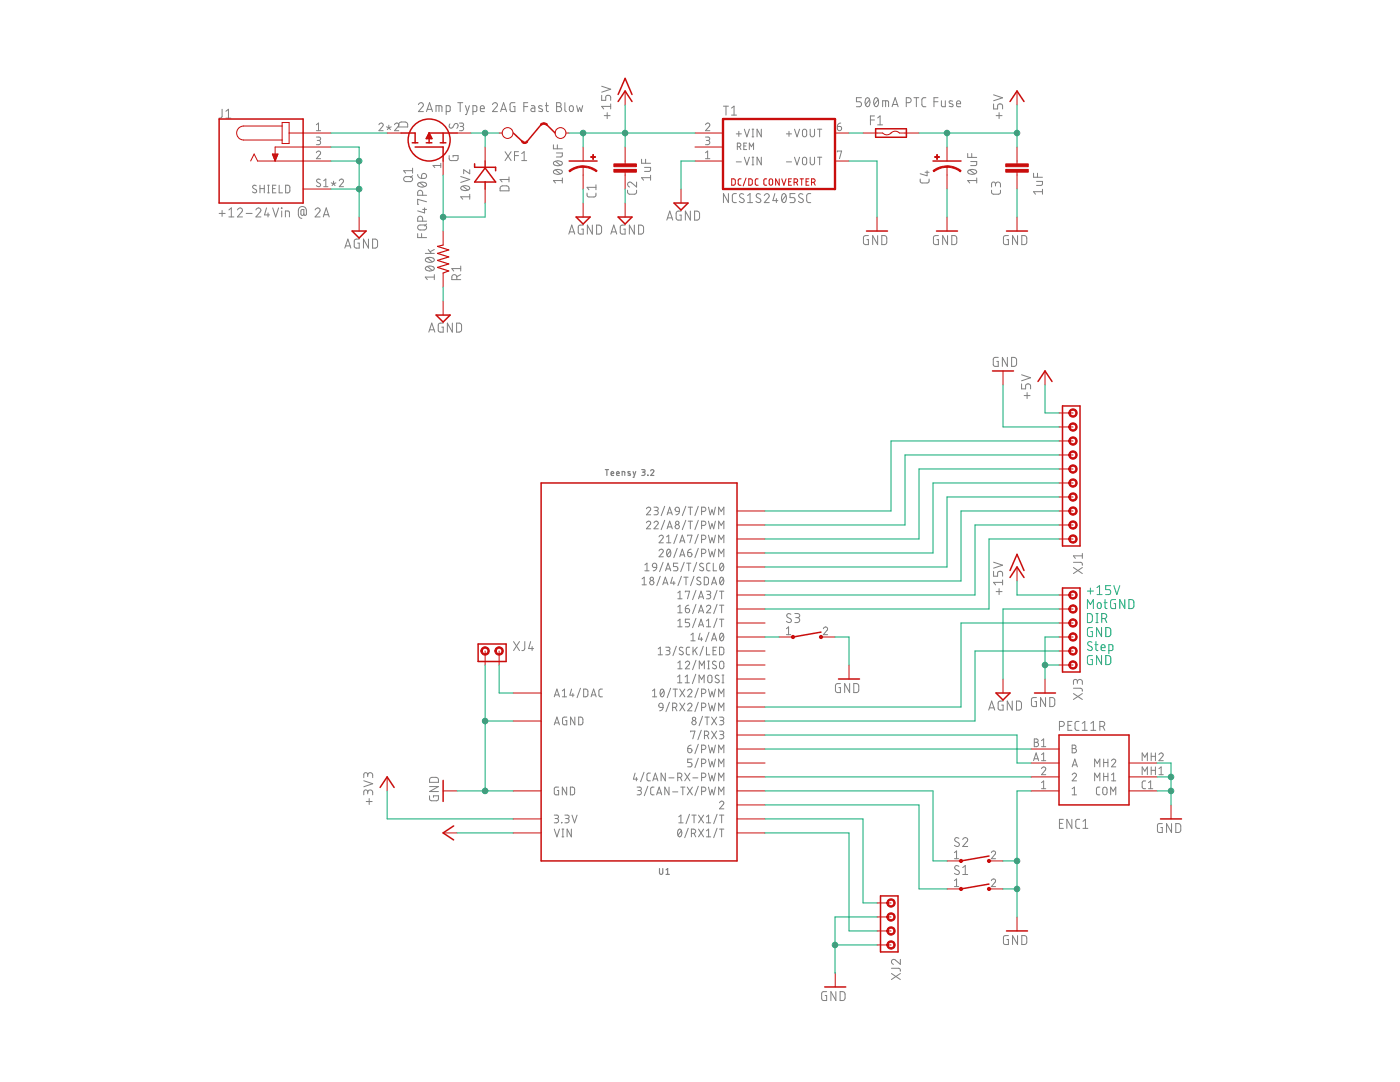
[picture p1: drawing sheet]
<svg xmlns="http://www.w3.org/2000/svg" width="279mm" height="216mm" viewBox="0 0 279 216" stroke-linecap="round" stroke-linejoin="round" font-family="sans-serif">
<g fill="none" stroke="#808080" stroke-width=".2">
<path d="M120.1 19v1h.8v-.6a.51 .51 0 0 1 .5-.4 .51 .51 0 0 1 .5 .4v.6M120.1 17.2l1.8 .6-1.8 .6M171.9 19.5h-1v.8h.6a.51 .51 0 0 1 .4 .5 .51 .51 0 0 1-.4 .5h-.6M172.9 19.6l.2-.1a1.07 1.07 0 0 1 0 1.8 1.12 1.12 0 0 1-.2-1.7zM173.5 19.9l-.8 1M174.6 19.6l.3-.1a1.07 1.07 0 0 1 0 1.8 1.12 1.12 0 0 1-.3-1.7zM175.3 19.9l-.8 1M182.4 19.5h1M182.9 19.5v1.8M184.8 19.5h-.6l-.2 .4v1.1l.2 .3h.6M187.2 19.5h-.8v1.8M198.3 18.9l1.8 .6-1.8 .6"/>
<path d="M44.3 21.8v1.5l-.2 .3h-.4M45.1 23.6h1M45.1 22.2l.5-.4v1.8M51.1 37.1l-.5-.1-.2 .3 .2 .3 .5 .2a.39 .39 0 0 1 0 .6 .39 .39 0 0 1-.6 0l-.1-.1M51.9 37v1.5M51.9 37.6h.8M52.7 37v1.5M53.4 38.5h.3M53.4 37h.3M53.6 37v1.5M54.4 37.6h.5M55.1 37h-.7v1.5h.7"/>
<path d="M55.7 37v1.5h.7M57 37h.6l.2 .2v1l-.2 .3h-.6zM63.1 27.3l.7 .1 .2 .2-.2 .4h-.5M63.1 30.5a.42 .42 0 0 1 .6-.3 .42 .42 0 0 1 .2 .6l-.8 .9h.9M63.1 24.9l.5-.3v1.5M63.1 26.1h.9M63.6 28a.42 .42 0 0 1 .4 .4 .42 .42 0 0 1-.4 .5h-.5M63.9 35.9l-.5-.1-.2 .3 .2 .3 .4 .2a.41 .41 0 0 1 0 .7 .41 .41 0 0 1-.7-.3M64.6 36.1l.4-.4v1.6M64.6 37.3h.8M66.1 36.5l.5 .2M66.6 36.2v.5"/>
<path d="M66.6 36.7l.3 .3M66.6 36.7l-.3 .3M67 36.5l-.4 .2M67.7 36.1a.42 .42 0 0 1 .6-.4 .42 .42 0 0 1 .1 .7l-.7 .9h.9M75.6 24.9a.42 .42 0 0 1 .6-.3 .42 .42 0 0 1 .1 .6l-.7 .9h.9M77.1 25.3l.5 .2M77.6 25v.5M77.6 25.5l.3 .4M77.6 25.5l-.3 .4M78.1 25.3l-.5 .2M78.7 24.9a.42 .42 0 0 1 .6-.3 .42 .42 0 0 1 .2 .6l-.8 .9h.9M79.7 24.6l.4-.3 .9 .1 .3 .3 .1 .6h-1.8z"/>
<path d="M80.7 35.4l1.2-.2a.5 .5 0 0 1 .4 .5 .5 .5 0 0 1-.4 .5l-1.2-.1-.1-.3zM82.3 35.1l-.4 .3M82.3 34.1h-1.7l.3 .4M82.3 33.5v1M83.4 34.8a.77 .77 0 0 0 .7 .8M83.5 36.6a1.11 1.11 0 0 1 1.6 .2 1.03 1.03 0 0 1-1.7 0zM83.5 20.9a.49 .49 0 0 1 .7-.4 .49 .49 0 0 1 .1 .8l-.8 1h1M83.7 36.4l1 .8M84.3 34.7a.51 .51 0 0 1 .8 .2 .51 .51 0 0 1-.5 .7h-.5zM84.3 39v-.5a.5 .5 0 0 0-.4-.5 .5 .5 0 0 0-.5 .5v.5h1.7M85.1 22.3l.6-1.8 .6 1.8M85.3 21.8h.9"/>
<path d="M87 22.3v-1.2l1.1 .1 .1 1.1M87.6 21.1v1.2M88 33h-1.6l.4 .4M88 32.6v.8M89 22.3l.7-.1 .1-.1 .1-.7-.2-.3h-.7v1.8M89.6 31.1l.1 .7 .2 .2h1.3l.2-.2v-.7h-1v.2M89.8 24.7a.46 .46 0 0 0-.1 .7 .46 .46 0 0 0 .6 .1l.4-.7a.42 .42 0 0 1 .5-.1 .42 .42 0 0 1 .2 .6l-.2 .3M91.4 20.5h1M91.7 24.6h.7l.1 .2-.1 .4h-.5M91.8 20.5v1.8M91.9 35.2l1.8 .6-1.8 .6M92.1 37.3a1.12 1.12 0 0 1 1.6 .2 1.07 1.07 0 0 1-1.8 0z"/>
<path d="M92.1 25.2a.42 .42 0 0 1 .4 .5 .42 .42 0 0 1-.4 .4h-.4M92.4 37.1l.9 .8M92.9 21.1l.4 1.2M93.7 21.1l-.6 1.8h-.2M93.7 39.3h-1.8l.5 .5M93.7 33.9v.8l-1.2-.8v.8M93.7 38.8v1M94.4 22.3l.6-.1 .1-.1 .1-.7-.2-.3h-.6v1.8M95.9 21.7h.7a.41 .41 0 0 0-.2-.6 .41 .41 0 0 0-.5 .4v.7l.7 .1M98.3 20.9a.49 .49 0 0 1 .7-.4 .49 .49 0 0 1 .1 .8l-.8 1h1M99.9 37.3l.4-.2h.9l.4 .3v.7h-1.8zM99.9 22.3l.6-1.8 .6 1.8"/>
<path d="M100.1 21.8h.8M100.8 30.3l1.2 1.7M101.6 35.3v1M101.6 35.8h-1.8l.4 .5M102 30.3l-1.2 1.7M102.7 31.1h.8M102.8 20.5h-.8l-.2 .2v1.3l.2 .2 .8 .1v-1h-.3M103.5 30.3h-.8v1.7M104.1 32h1M104.1 30.6l.5-.3v1.7M104.5 21.3h.8M105.3 20.5h-.8v1.8"/>
<path d="M106 21.1h.6l.1 .3v.9l-.6-.1-.2-.2 .1-.3 .7-.1M108.2 21.2l-.6-.1-.1 .3 .7 .4v.4l-.2 .1-.5-.1M108.8 21.1h.6M109.1 20.5v1.6l.3 .2M110.4 28.9v.8h1.8M110.6 34a1.13 1.13 0 0 1 1.6 .3 1.03 1.03 0 0 1-1.8 0zM110.6 32.3a1.15 1.15 0 0 1 1.6 .3 1.03 1.03 0 0 1-1.8 0zM110.8 33.9l1 .8M110.8 32.2l1 .8M111 30.5h1.2v.6l-.1 .2h-1.1M111.1 20.5h.5a.39 .39 0 0 1 .4 .4 .39 .39 0 0 1-.4 .4 .5 .5 0 0 1 .5 .5 .5 .5 0 0 1-.5 .5h-.5zM111.1 21.3h.5"/>
<path d="M111.2 28.9v.8M112.2 36h-1.8l.4 .5M112.2 35.5v1M112.7 20.5v1.5l.3 .3M113.7 21.2l.3-.1a.66 .66 0 0 1 .5 .5 .66 .66 0 0 1-.3 .6h-.3l-.2-.2zM115.1 21.1l.3 1.2 .3-.8 .3 .8 .3-1.2M117.2 38.5v.6l.3 .2h1.2l.2-.2v-.6M118.9 36.9v1M118.9 37.4h-1.7l.3 .5M120.6 23.1h1.2M121.2 22.5v1.2M121.9 21.2h-1.8l.4 .5"/>
<path d="M121.9 20.7v1M125.2 38l.1 .5 .3 .3 1.2-.1 .2-.2v-.5M127 36.3v1l-1-.8a.5 .5 0 0 0-.8 .1 .5 .5 0 0 0 .4 .7M128 31.8v.8h1.8M128.6 33.4h1.2v.7l-1.2 .1M128.8 31.8v.8M129.8 35.5h-1.8l.4 .5M129.8 35v1M140.8 24.9a.42 .42 0 0 1 .6-.3 .42 .42 0 0 1 .1 .6l-.7 .9h.9M140.8 27.3l.7 .1 .1 .2-.1 .4h-.5M140.8 30.5l.4-.4v1.6M140.8 31.7h.9"/>
<path d="M141.2 28a.42 .42 0 0 1 .5 .4 .42 .42 0 0 1-.5 .5h-.4M144.4 21.2h1M144.9 21.2v1.8M145.4 38.6v1.8l-1-1.8v1.8M146 21.6l.5-.4v1.8M146 23h1M146.9 26.7h1.1M146.9 32.3h1.1M147 38.6l-.6 .1-.2 .3v1.2l.2 .2h.6M147.2 29.3h.3a.36 .36 0 0 0 .4-.4 .36 .36 0 0 0-.4-.3h-.3v1.2M147.4 26.2v1M147.6 29.3l.3 .5"/>
<path d="M148.4 38.8a.45 .45 0 0 0-.7-.1 .45 .45 0 0 0 .1 .7l.5 .3a.45 .45 0 0 1 .1 .7 .45 .45 0 0 1-.7-.1l-.2-.1M148.4 29.1h.5M148.5 25.8l.6 1.5 .5-1.5M148.5 31.4l.6 1.5 .5-1.5M149 28.6h-.6v1.2h.6M149.2 39l.5-.4v1.8M149.5 29.8v-1.2l.5 .7 .4-.7v1.2M150.1 27.3h.3M150.1 25.8h.3M150.1 32.9h.3M150.1 31.4h.3M150.3 25.8v1.5"/>
<path d="M150.3 31.4v1.5M151.7 38.8a.45 .45 0 0 0-.6-.1 .45 .45 0 0 0 0 .7l.6 .3a.45 .45 0 0 1 0 .7 .45 .45 0 0 1-.7-.1l-.1-.1M151.9 25.8v1.5l-.8-1.5v1.5M151.9 31.4v1.5l-.8-1.5v1.5M152.5 39a.49 .49 0 0 1 .7-.3 .49 .49 0 0 1 .2 .7l-.9 1h1M154.6 38.6l-.4 1.4h1M154.9 39.6v.8M156.2 38.8l.3-.2a1.07 1.07 0 0 1 0 1.8 1.12 1.12 0 0 1-.3-1.6zM156.8 39l-.7 1M157 26.7h1M157 32.3h1M157.5 26.2v1"/>
<path d="M158.6 25.8l.5 1.5 .5-1.5M158.6 31.4l.5 1.5 .5-1.5M158.7 38.6h-1v.8h.6a.51 .51 0 0 1 .4 .5 .51 .51 0 0 1-.4 .5h-.6M160.2 38.8a.45 .45 0 0 0-.6-.1 .45 .45 0 0 0 0 .7l.5 .3a.45 .45 0 0 1 .1 .7 .45 .45 0 0 1-.7-.1l-.2-.1M160.3 25.9l.4-.1 .3 .2v.9a.42 .42 0 0 1-.4 .4 .42 .42 0 0 1-.5-.4zM160.3 31.5l.4-.1 .3 .2v.9a.42 .42 0 0 1-.4 .4 .42 .42 0 0 1-.5-.4zM161.7 25.8v1.1a.43 .43 0 0 0 .4 .4 .43 .43 0 0 0 .5-.4v-1.1M161.7 31.4v1.1a.43 .43 0 0 0 .4 .4 .43 .43 0 0 0 .5-.4v-1.1M161.8 38.6l-.6 .1-.2 .3v1.2l.2 .2h.6M163.2 25.8h.8M163.2 31.4h.8M163.6 25.8v1.5"/>
<path d="M163.6 31.4v1.5M167.1 25.2h.5a.43 .43 0 0 1 .4 .5 .43 .43 0 0 1-.5 .4 .43 .43 0 0 1-.4-.4zM167.1 30.3v-.2h.9l-.5 1.6M167.8 24.6l-.4 .1-.3 .5M173.7 23.9h.8M174.5 23.1h-.8v1.8M175.2 23.5l.4-.4v1.8M175.2 24.9h.9M176.1 21.3v-1.2l1.1 .1 .1 1.1M176.7 20.1v1.2M178 21.3l.6-1.8 .6 1.8M178.2 20.8h.9"/>
<path d="M180.9 20.5h.5a.5 .5 0 0 0 .5-.5 .5 .5 0 0 0-.5-.5h-.5v1.8M183.6 35.7l.1 .6 .3 .2h1.2l.2-.2v-.6M184.6 34.4h.8M185 34.1v1l-1.4-.4M186.4 20.3h.8M187.9 20.1v1l.3 .2h.5v-1.2M190.1 20.2l-.4-.1-.3 .2 .1 .2 .7 .4v.3l-.2 .1-.6-.1M190.9 20.7h.8a.42 .42 0 0 0-.3-.6 .42 .42 0 0 0-.5 .4l.1 .7 .7 .1M193.1 30.6v.8h1.8M193.3 34a1.14 1.14 0 0 1 1.6 .3 1.05 1.05 0 0 1-1.8 0zM193.5 33.9l1 .8M193.7 32.2h1.2l-.1 .8h-1.1"/>
<path d="M193.9 30.6v.8M194.9 36h-1.8l.4 .5M194.9 35.5v1M197.9 38v.5l.4 .3 1.3-.2 .1-.6M198.3 20.7v1h.8v-.6a.51 .51 0 0 1 .5-.4 .51 .51 0 0 1 .5 .4v.6M198.7 36.8a.5 .5 0 0 1 .5-.5 .5 .5 0 0 1 .5 .5v.5M198.7 37.1v-.4a.39 .39 0 0 0-.4-.4 .39 .39 0 0 0-.4 .4v.6M198.8 23.1h1.2M199.4 22.5v1.2M206.3 34.6v.8h1.7M206.9 36.2h1.1v.7l-1.1 .1M207.1 34.6v.8"/>
<path d="M208 38.2h-1.7l.4 .6M208 37.8v1M43.7 42.6h1.2M44.3 42v1.2M45.7 41.9l.5-.4v1.8M45.7 43.3h1M47.4 41.9a.49 .49 0 0 1 .7-.4 .49 .49 0 0 1 .1 .8l-.8 1h1M49.1 42.6h1.2M51.1 41.9a.49 .49 0 0 1 .7-.4 .49 .49 0 0 1 .1 .8l-.8 1h1M53.2 41.5l-.4 1.4h1M53.5 42.5v.8M54.4 41.5l.6 1.8 .6-1.8"/>
<path d="M56.2 41.5l.1 .1zM56.2 42.1v1.2M57 43.3v-1.2l.7 .1 .1 1.1M60.6 42.7l-.2 .3-.3-.2v-.8l.1-.2h.4l.1 1.1 .2 .1 .3-.3a1.43 1.43 0 0 0-.3-1.3 .82 .82 0 0 0-.9-.1 .82 .82 0 0 0-.5 .7l.1 1.1 .2 .3 .4 .2M62.9 41.9a.49 .49 0 0 1 .7-.4 .49 .49 0 0 1 .1 .8l-.8 1h1M64.5 43.3l.6-1.8 .6 1.8M64.7 42.8h.9M68.8 49.5l.6-1.8 .6 1.8M69 49.1h.9M71.7 47.7h-.6l-.4 .3v1.3l.3 .2h.7v-1h-.3M73.5 47.7v1.8l-1-1.8v1.8M74.4 47.7h.6l.3 .4v1.1l-.3 .3h-.6z"/>
<path d="M83.4 46.6v.8h1.7M83.5 45l1.1-.1a.5 .5 0 0 1 .5 .5 .5 .5 0 0 1-.5 .5l-1.1-.1-.1-.3zM84.1 46.6v.8M84.3 44.1v-.5a.5 .5 0 0 0-.4-.5 .5 .5 0 0 0-.5 .5v.5h1.7M84.3 41.8h.8M84.7 41.5v1l-1.3-.4M84.9 50.6h1.8M85 53.3a1.12 1.12 0 0 1 1.7 .3 1.05 1.05 0 0 1-1.8 0zM85 51.6a1.12 1.12 0 0 1 1.7 .3 1.07 1.07 0 0 1-1.8 0zM85.1 40.3l-1.7-.5v1h.1M85.1 44.7l-.4 .4M85.3 53.2l1 .8"/>
<path d="M85.3 51.5l1 .8M85.5 49.8l.6 .8M86.7 55.3h-1.8l.4 .5M86.7 54.8v1M86.7 49.8l-.9 .4M91.2 55.8v-.5a.5 .5 0 0 0-.5-.5 .5 .5 0 0 0-.5 .5v.5h1.7M91.9 54.8l-.7 .4M91.9 53.6h-1.7l.4 .5M91.9 53.1v1M113.5 46.7l.6-1.8 .6 1.8M113.7 46.3h.9M116.4 44.9h-.6l-.4 .3v1.1l.2 .4h.8v-1h-.3"/>
<path d="M118.2 44.9v1.8l-1-1.8v1.8M119.1 44.9l.6 .1 .3 .3v1.1l-.3 .3h-.6zM121.9 46.7l.6-1.8 .6 1.8M122 46.3h.9M124.8 44.9h-.6l-.4 .3v1.1l.2 .4h.8v-1h-.3M126.6 44.9v1.8l-1-1.8v1.8M127.4 44.9l.7 .1 .3 .3v1.1l-.3 .3h-.7zM133.1 43.9l.6-1.8 .6 1.8M133.2 43.5h.9M135.9 42.1h-.6l-.3 .3-.1 1.1 .3 .4h.7v-1h-.3M137.8 42.1v1.8l-1-1.8v1.8M138.6 42.1l.7 .1 .3 .3v.9l-.3 .5h-.7z"/>
<path d="M149.2 40.4h1M173.3 47h-.6l-.4 .3v1.3l.3 .2h.7v-1h-.3M175.2 47v1.8l-1-1.8v1.8M176 47h.6l.4 .4v1.1l-.4 .3h-.6zM187.3 47h-.6l-.4 .3v1.3l.2 .2h.8v-1h-.3M189.1 47v1.8l-1-1.8v1.8M189.9 47h.7l.3 .4v1.1l-.3 .3h-.7zM201.3 47l-.8 .1-.2 .2v1.1l.2 .4h.8v-1h-.3M203.1 47v1.8l-1-1.8v1.8M203.9 47h.7l.3 .4v1.1l-.3 .3h-.7zM85.6 66.3l.6-1.8 .6 1.8M85.7 65.8h.9"/>
<path d="M88.5 64.5h-.8l-.2 .2v1.2l.2 .3 .8 .1v-1h-.3M90.3 64.5v1.8l-1-1.8v1.8M91.1 64.5h.7l.3 .3v1.1l-.3 .3-.7 .1zM199.2 71.3h-.6l-.4 .3v1.1l.3 .4h.7v-1h-.3M201 71.3v1.8l-1-1.8v1.8M201.9 71.3l.6 .1 .4 .3v1.1l-.4 .3h-.6zM203.9 76.6v1h.8v-.6a.51 .51 0 0 1 .5-.4 .51 .51 0 0 1 .5 .4v.6M203.9 74.8l1.8 .6-1.8 .6M204.4 78.9h1.2M205 78.3v1.2M128.1 115.5l.5-.3v1.5M128.1 116.7h.9"/>
<path d="M128.7 112.7l.4-.3v1.5M128.7 113.9h.8M129 101.5a.42 .42 0 0 1 .6-.3 .42 .42 0 0 1 .1 .7l-.7 .8h.9M129 104.3a.42 .42 0 0 1 .6-.3 .42 .42 0 0 1 .1 .7l-.7 .8h.9M130.3 112.5l.3-.1 .3 .1 .2 .7-.8-.1-.1-.3zM130.5 101.2h.7l.2 .3-.2 .4h-.5M130.5 104.3a.42 .42 0 0 1 .6-.3 .42 .42 0 0 1 .1 .7l-.7 .8h.9M130.9 101.9a.42 .42 0 0 1 .5 .4 .42 .42 0 0 1-.5 .4h-.4M131.1 113.2l-.3 .6-.4 .1M131.5 107.1a.42 .42 0 0 1 .6-.3 .42 .42 0 0 1 .1 .7l-.7 .8h.9M131.5 109.9a.42 .42 0 0 1 .6-.3 .42 .42 0 0 1 .1 .7l-.7 .8h.9M131.8 115l-.7 1.9"/>
<path d="M132.3 116.7l.5-1.5 .5 1.5M132.3 112.2l-.7 1.9M132.4 116.3h.8M132.7 101l-.7 1.9M132.7 103.8l-.7 1.9M132.8 113.9l.5-1.5 .6 1.5M132.9 113.5h.8M133 108.3h.9M133 107.1l.5-.3v1.5M133.1 102.7l.5-1.5 .6 1.5M133.1 105.5l.5-1.5 .6 1.5M133.2 109.7l.3-.1a.9 .9 0 0 1 0 1.5 .94 .94 0 0 1-.3-1.4z"/>
<path d="M133.3 102.3h.7M133.3 105.1h.7M133.8 109.9l-.7 .9M134.2 115.2l-.3 1.2h.8M134.5 116v.7M134.9 101.3l.3-.1 .3 .1 .1 .7-.8-.1-.1-.3zM135.1 106.6l-.6 1.9M135.1 109.4l-.6 1.9M135.3 112.4h-.9v.7h.5a.43 .43 0 0 1 .4 .4 .43 .43 0 0 1-.4 .4h-.5M135.3 118.3l.4-.3v1.5M135.3 119.5h.8M135.6 102l-.1 .4-.6 .3"/>
<path d="M135.7 108.3l.5-1.5 .5 1.5M135.7 111.1l.5-1.5 .5 1.5M135.8 107.9h.7M135.8 110.7h.7M136 115l-.7 1.9M136.5 115.2h.8M136.5 112.2l-.7 1.9M136.8 118.1v-.1h.8l-.4 1.5M136.9 101l-.7 1.9M136.9 103.8l-.7 1.9M136.9 115.2v1.5M137 112.4h.9"/>
<path d="M137.2 110.3h.6a.43 .43 0 0 1 .3 .4 .43 .43 0 0 1-.5 .4 .43 .43 0 0 1-.4-.4zM137.2 107v-.2h.9l-.4 1.5M137.4 101.2h.8M137.4 104h.8M137.5 112.4v1.5M137.8 101.2v1.5M137.8 104v1.5M137.9 109.6l-.4 .1-.3 .6M138.5 115l-.7 1.9M138.9 117.8l-.7 1.9M139 112.2l-.6 1.9M139.4 101l-.7 1.9"/>
<path d="M139.4 103.8l-.7 1.9M139.4 106.6l-.7 1.9M139.4 109.4l-.7 1.9M139.4 119.5l.5-1.5 .5 1.5M139.5 119.1h.8M139.8 115.3a.39 .39 0 0 0-.5-.1 .39 .39 0 0 0-.2 .5l.6 .4a.39 .39 0 0 1 .1 .5 .39 .39 0 0 1-.6 0l-.2-.1M140 102h.5a.42 .42 0 0 0 .4-.4 .42 .42 0 0 0-.4-.4h-.5v1.5M140 104.8h.5a.42 .42 0 0 0 .4-.4 .42 .42 0 0 0-.4-.4h-.5v1.5M140 107.6h.5a.42 .42 0 0 0 .4-.4 .42 .42 0 0 0-.4-.4h-.5v1.5M140 110.4h.5a.42 .42 0 0 0 .4-.4 .42 .42 0 0 0-.4-.4h-.5v1.5M140.4 112.5a.39 .39 0 0 0-.6-.1 .39 .39 0 0 0-.1 .5l.6 .4a.39 .39 0 0 1 0 .5 .39 .39 0 0 1-.6 0l-.1-.1M140.5 115.2h.6l.3 .2v.9l-.3 .4h-.6z"/>
<path d="M141 118h.6l.2 .2-.2 .4h-.4M141.4 101.2l.4 1.5 .3-1 .3 1 .4-1.5M141.4 104l.4 1.5 .3-1 .3 1 .4-1.5M141.4 106.8l.4 1.5 .3-1 .3 1 .4-1.5M141.4 109.6l.4 1.5 .3-1 .3 1 .4-1.5M141.4 118.6a.42 .42 0 0 1 .4 .5 .42 .42 0 0 1-.4 .4h-.4M141.7 112.4h-.5l-.2 .3 .1 1 .1 .2h.5M142 116.7l.5-1.5 .5 1.5M142.1 116.3h.8M142.3 112.4v1.5h.7M143.1 117.8l-.7 1.9M143.4 102.7v-1.5l.5 .8 .6-.8v1.5"/>
<path d="M143.4 105.5v-1.5l.5 .8 .6-.8v1.5M143.4 108.3v-1.5l.5 .8 .6-.8v1.5M143.4 111.1v-1.5l.5 .8 .6-.8v1.5M143.6 118h.9M143.8 112.5l.2-.1a.88 .88 0 0 1 0 1.5 .98 .98 0 0 1-.2-1.4zM143.8 115.3l.2-.1a.88 .88 0 0 1 0 1.5 1 1 0 0 1-.2-1.4zM144 118v1.5M144.4 112.7l-.7 .9M144.4 115.5l-.7 .9M198.3 114v1h.8v-.6a.51 .51 0 0 1 .5-.4 .51 .51 0 0 1 .5 .4v.6M198.3 112.2l1.8 .6-1.8 .6M198.8 118h1.2"/>
<path d="M199.4 117.5v1.1M200.1 115.7v1M200.1 116.2h-1.8l.4 .5M214.2 112.2h1.6l.2 .2v.4M214.2 113.2l1.8 1.2M216 113.2l-1.8 1.2M216 110.4v1M216 110.9h-1.8l.4 .5M102.5 128l1.2 1.8M103.7 128l-1.2 1.8M104.7 128v1.6l-.2 .2h-.4M105.9 128l-.4 1.4h1"/>
<path d="M106.2 129v.8M110.6 139l.5-1.5 .6 1.5M110.7 138.7h.8M112.2 139h.9M112.2 137.9l.4-.4v1.5M114.1 137.5l-.4 1.2h.9M114.3 138.4v.6M115.8 137.3l-.6 1.9M116.5 137.5h.6l.2 .3v1l-.2 .2h-.6zM118 139l.5-1.5 .5 1.5M118.1 138.7h.8M120.2 137.5h-.5l-.2 .4 .1 .9 .1 .2h.5"/>
<path d="M130.2 137.9l.4-.4v1.5M130.2 139h.9M131.4 129.5l.4-.4v1.6M131.4 130.7h.8M131.9 137.6l.2-.1a.92 .92 0 0 1 0 1.5 1 1 0 0 1-.2-1.4zM132.5 137.9l-.7 .8M132.9 129.1l.6 .1 .2 .2-.2 .4h-.5M133.3 129.8a.42 .42 0 0 1 .4 .4 .42 .42 0 0 1-.4 .5h-.4M133.8 137.3l-.6 1.9M134.3 137.5h.9M134.8 137.5v1.5M135 128.9l-.7 1.9"/>
<path d="M135.2 135.1l.5-.4v1.5M135.2 136.2h.9M135.3 132.3l.4-.4v1.6M135.3 121.1l.4-.3v1.5M135.3 123.9l.4-.4v1.6M135.3 133.5h.8M135.3 122.3h.8M135.3 125.1h.8M135.7 137.5l1 1.5M136.3 129.3a.39 .39 0 0 0-.6-.2 .39 .39 0 0 0-.1 .6l.6 .3a.41 .41 0 0 1-.1 .7 .41 .41 0 0 1-.6-.2M136.7 137.5l-1 1.5M136.7 136.2h.9"/>
<path d="M136.7 135.1l.5-.4v1.5M136.8 132.3a.42 .42 0 0 1 .6-.4 .42 .42 0 0 1 .1 .7l-.7 .9h.8M136.8 121.4h.5a.43 .43 0 0 1 .3 .5 .43 .43 0 0 1-.4 .4 .43 .43 0 0 1-.4-.4zM137.2 137.9a.42 .42 0 0 1 .6-.4 .42 .42 0 0 1 .2 .7l-.8 .8h.9M137.5 120.8l-.6 .2-.1 .4M137.6 123.5h-.8v.7h.5a.43 .43 0 0 1 .3 .5 .43 .43 0 0 1-.3 .4h-.5M137.6 129.1l-.4 .1-.2 .3v1l.2 .1 .4 .1M137.9 126.7l.4-.4v1.6M137.9 127.9h.8M138.3 129.1v1.6M138.6 129.7l.5 1M138.9 134.5l-.7 1.9"/>
<path d="M138.9 131.7l-.7 1.9M138.9 120.6l-.7 1.8M138.9 123.4l-.7 1.8M139.1 129.1l-.8 1M139.4 137.3l-.7 1.9M139.4 122.3l.5-1.5 .5 1.5M139.4 125.1l.5-1.6 .5 1.6M139.5 136.2v-1.5l.5 .9 .5-.9v1.5M139.5 121.9h.8M139.5 124.7h.8M139.6 133.5v-1.6l.5 .9 .5-.9v1.6M139.7 126.3l-.3 1.2h.8"/>
<path d="M140 127.2v.7M140 138.4h.5a.43 .43 0 0 0 .4-.5 .43 .43 0 0 0-.4-.4h-.5v1.5M140.4 128.9l-.7 1.9M141 121.1a.42 .42 0 0 1 .6-.3 .42 .42 0 0 1 .1 .6l-.7 .9h.8M141 123.9l.4-.4v1.6M141 125.1h.8M141 129.1v1.6h.7M141.2 133.5h.4M141.2 131.9h.4M141.4 134.8l.3-.1 .3 .1 .1 1a.42 .42 0 0 1-.4 .4 .42 .42 0 0 1-.5-.4zM141.4 137.5l.4 1.5 .3-1 .3 1 .4-1.5M141.4 131.9v1.6"/>
<path d="M141.5 126.2l-.7 1.8M142 127.9l.5-1.6 .5 1.6M142.1 127.5h.8M142.3 129.8h.5M142.9 132.1a.39 .39 0 0 0-.5-.2 .39 .39 0 0 0-.1 .6l.5 .3a.41 .41 0 0 1 0 .7 .41 .41 0 0 1-.6-.3M143 129.1h-.7v1.6h.7M143.1 120.6l-.7 1.8M143.1 123.4l-.7 1.8M143.4 139v-1.5l.5 .9 .6-.9v1.5M143.5 134.8l-.4-.1-.4 .4 .2 .3 .5 .2a.41 .41 0 0 1-.1 .7 .41 .41 0 0 1-.6-.3M143.6 129.1l.6 .1 .2 .2 .1 .8-.3 .4-.6 .1zM143.6 120.8h.9"/>
<path d="M143.6 123.5h.9M143.7 132l.3-.1 .3 .1 .2 1a.43 .43 0 0 1-.5 .5 .43 .43 0 0 1-.4-.5zM143.8 126.4l.2-.1a.88 .88 0 0 1 0 1.6 1 1 0 0 1-.2-1.5zM144 120.8v1.5M144 123.5v1.6M144.1 136.2h.4M144.1 134.7h.4M144.3 134.7v1.5M144.4 126.7l-.7 .8M157 125.5l.4-.4v1.5M157 126.6h.8M157.8 122.6a.45 .45 0 0 0-.6-.1 .45 .45 0 0 0 0 .7l.6 .3a.45 .45 0 0 1 0 .7 .45 .45 0 0 1-.7-.1l-.1-.1"/>
<path d="M158.6 122.4h.6a.4 .4 0 0 1 .4 .4 .4 .4 0 0 1-.4 .4h-.4M159.1 123.2a.5 .5 0 0 1 .5 .5 .5 .5 0 0 1-.5 .5h-.5M164.3 125.5a.42 .42 0 0 1 .6-.4 .42 .42 0 0 1 .1 .7l-.7 .8h.9M167.7 136.4h-.6l-.3 .3-.1 1.1 .3 .4h.7v-1h-.3M169.6 136.4v1.8l-1-1.8v1.8M170.4 136.4h.6l.4 .3v1.2l-.4 .3h-.6zM200.2 139.9h-.8l-.2 .2v1.2l.2 .3 .8 .1v-1h-.3M202 139.9v1.8l-1-1.8v1.8M202.9 139.9h.6l.3 .3v1.1l-.3 .4h-.6zM206.8 139.2h-.7l-.2 .2-.1 1.2 .3 .3 .7 .1v-1h-.3M208.7 139.2v1.8l-1-1.8v1.8M209.5 139.2h.7l.3 .3v1.1l-.3 .4h-.7z"/>
<path d="M214.2 137.3l1.6 .1 .2 .2v.3M214.2 138.4l1.8 1.2M215 136.1a.5 .5 0 0 1 .5-.5 .5 .5 0 0 1 .5 .5v.5M215 136.4v-.4a.39 .39 0 0 0-.4-.4 .39 .39 0 0 0-.4 .4v.6M216 138.4l-1.8 1.2M72.6 155.8l1.8 .6-1.8 .6M73.1 159.9h1.2M73.4 158.1a.5 .5 0 0 1 .5-.5 .5 .5 0 0 1 .5 .5v.5M73.4 158.4v-.4a.39 .39 0 0 0-.4-.4 .39 .39 0 0 0-.4 .4v.6M73.4 154.7a.5 .5 0 0 1 .5-.5 .5 .5 0 0 1 .5 .5v.5M73.4 155v-.4a.39 .39 0 0 0-.4-.4 .39 .39 0 0 0-.4 .4v.6M73.7 159.3v1.2"/>
<path d="M85.7 158.8v.7l.3 .2 1.1 .1 .4-.3v-.7h-1v.3M85.7 157h1.8l-1.8 .9h1.8M85.8 155.3l.4-.2 1.1 .1 .2 .3v.6h-1.8zM110.6 144.6l.5-1.5 .6 1.5M110.7 144.3h.8M111.5 157.1h-.7l-.1 .2-.1 1 .2 .3h.7v-.9h-.3M113.1 157.1v1.5l-.9-1.5v1.5M113.1 143.1h-.5l-.3 .2v1l.2 .3h.6v-.8h-.2M113.8 157.1h.6l.3 .2v1l-.3 .3h-.6zM114.7 143.1v1.5l-.8-1.5v1.5M115.5 143.1h.6l.2 .3v.8l-.2 .4h-.6zM126.7 154.3l-.3 1.2h.9"/>
<path d="M127 155.1v.7M127.1 157.1h.7l.2 .2-.2 .4h-.5M127.6 157.7a.43 .43 0 0 1 .4 .5 .43 .43 0 0 1-.4 .4h-.5M128.5 154.1l-.7 1.9M129.3 156.9l-.7 1.9M129.8 154.3h-.5l-.2 .3v1l.2 .2h.5M130.3 155.8l.5-1.5 .5 1.5M130.4 155.4h.8M130.5 157.1h-.4l-.2 .3v1l.2 .2h.4M131 158.6l.6-1.5 .5 1.5M131.2 158.2h.7M131.6 140.4l.3-.1 .3 .1 .1 .8-.7-.1-.1-.4z"/>
<path d="M132.3 141.2l-.3 .5-.4 .1M132.8 154.3v1.5l-.9-1.5v1.5M133.5 155.2h1M133.5 157.1v1.5l-.8-1.5v1.5M133.6 140.1l-.7 1.9M134.2 141.2h.5a.43 .43 0 0 0 .4-.5 .43 .43 0 0 0-.4-.4h-.5v1.5M134.2 158h1.1M134.7 141.2l.4 .6M135.3 155.1h.4a.43 .43 0 0 0 .4-.4 .43 .43 0 0 0-.4-.4h-.4v1.5M135.7 140.3l1 1.5M135.8 155.1l.3 .7M135.8 157.1h.9"/>
<path d="M136.3 157.1v1.5M136.7 154.3l1 1.5M136.7 140.3l-1 1.5M137.2 157.1l1 1.5M137.2 140.7a.42 .42 0 0 1 .6-.4 .42 .42 0 0 1 .2 .7l-.8 .8h.9M137.2 149.4h.6a.43 .43 0 0 1 .3 .4 .43 .43 0 0 1-.5 .4 .43 .43 0 0 1-.4-.4zM137.7 154.3l-1 1.5M137.8 146v-.1h.9l-.4 1.5M137.9 148.7l-.4 .1-.3 .6M138.1 151.5h-.9v.6h.6a.45 .45 0 0 1 .3 .5 .45 .45 0 0 1-.3 .4h-.6M138.2 157.1l-1 1.5M138.3 155.2h1"/>
<path d="M139.4 140.1l-.7 1.9M139.4 148.5l-.7 1.9M139.4 151.3l-.7 1.9M139.4 156.9l-.7 1.9M140 145.7l-.7 1.9M140 141.2h.5a.43 .43 0 0 0 .4-.5 .43 .43 0 0 0-.4-.4h-.5v1.5M140 149.5h.5a.43 .43 0 0 0 .4-.4 .43 .43 0 0 0-.4-.4h-.5v1.5M140 152.3h.5a.43 .43 0 0 0 .4-.4 .43 .43 0 0 0-.4-.4h-.5v1.5M140 155.1h.5a.43 .43 0 0 0 .4-.4 .43 .43 0 0 0-.4-.4h-.5v1.5M140 157.9h.5a.42 .42 0 0 0 .4-.4 .42 .42 0 0 0-.4-.4h-.5v1.5M140.2 142.9l-.7 1.9M140.6 146.7h.4a.43 .43 0 0 0 .5-.4 .43 .43 0 0 0-.5-.4h-.4v1.5"/>
<path d="M140.7 143.1h.8M141.1 143.1v1.5M141.1 146.7l.4 .7M141.4 140.3l.4 1.5 .3-1 .3 1 .4-1.5M141.4 148.7l.4 1.5 .3-1 .3 1 .4-1.5M141.4 151.5l.4 1.5 .3-1 .3 1 .4-1.5M141.4 154.3l.4 1.5 .3-1 .3 1 .4-1.5M141.4 157.1l.4 1.5 .3-1 .3 1 .4-1.5M142 143.1l1 1.5M142 145.9l1 1.5M143 143.1l-1 1.5M143 145.9l-1 1.5"/>
<path d="M143.4 141.8v-1.5l.5 .9 .6-.9v1.5M143.4 150.2v-1.5l.5 .8 .6-.8v1.5M143.4 153v-1.5l.5 .8 .6-.8v1.5M143.4 155.8v-1.5l.5 .8 .6-.8v1.5M143.4 158.6v-1.5l.5 .8 .6-.8v1.5M143.6 143.1h.7l.1 .3-.1 .3-.5 .1M143.6 145.9h.7l.1 .3-.1 .3-.5 .1M144 143.8a.42 .42 0 0 1 .5 .4 .42 .42 0 0 1-.5 .4h-.4M144 146.6a.42 .42 0 0 1 .5 .4 .42 .42 0 0 1-.5 .4h-.4M197.3 141.7l.6-1.8 .6 1.8M197.5 141.2h.9M206.3 151.8l.5-1.6 .5 1.6"/>
<path d="M206.4 151.4h.8M206.4 147.4l.7 .2 .1 .3-.4 .2a.43 .43 0 0 1 .5 .5 .43 .43 0 0 1-.5 .4h-.4zM206.4 148.1h.4M207.9 153.4a.41 .41 0 0 1 .5-.3 .41 .41 0 0 1 .2 .6l-.7 .9h.8M207.9 156.2l.4-.4v1.6M207.9 147.8l.4-.4v1.6M207.9 150.6l.4-.4v1.6M207.9 157.4h.8M207.9 151.8h.8M207.9 149h.8M211.4 144.9h.5a.5 .5 0 0 0 .5-.4 .5 .5 0 0 0-.5-.5h-.5v1.7M213.1 144.7h.6"/>
<path d="M213.9 144h-.8v1.7h.8M214 154.6a.42 .42 0 0 1 .6-.3 .42 .42 0 0 1 .1 .6l-.7 .9h.8M214 148.7l.7 .1v.3l-.3 .3a.42 .42 0 0 1 .4 .4 .42 .42 0 0 1-.4 .4h-.4zM214 149.4h.4M214 158.6h.8M214 157.4l.4-.3v1.5M214 153l.5-1.5 .5 1.5M214.1 152.6h.8M215.3 144h-.5l-.3 .3 .2 1.3 .6 .1M216 145.7h1M216 144.3l.5-.3v1.7M217.7 145.7h1"/>
<path d="M217.7 144.3l.5-.3v1.7M218.5 153v-1.5l.5 .8 .5-.8v1.5M218.5 155.8v-1.5l.5 .8 .5-.8v1.5M219.5 144.9h.5a.5 .5 0 0 0 .5-.4 .5 .5 0 0 0-.5-.5h-.5v1.7M219.5 157.1h-.5l-.2 .3v1l.2 .2h.5M220.1 144.9l.4 .8M220.2 157.2l.3-.1 .3 .1 .1 1a.43 .43 0 0 1-.4 .4 .43 .43 0 0 1-.4-.4zM220.3 152.1h.8M220.3 151.5v1.5M220.3 154.3v1.5M220.3 154.9h.8M221.1 151.5v1.5"/>
<path d="M221.1 154.3v1.5M221.7 158.6v-1.5l.5 .8 .5-.8v1.5M221.8 151.8a.41 .41 0 0 1 .6-.3 .41 .41 0 0 1 .1 .6l-.7 .9h.9M221.8 155.8h.9M221.8 154.6l.4-.3v1.5M227.9 151.8v-1.6l.6 .9 .5-.9v1.6M227.9 154.6v-1.6l.6 .9 .5-.9v1.6M228.6 155.8l-.4 .1-.3 .3 .1 1 .3 .2h.3M229.2 157.4h.9M229.2 156.2l.4-.4v1.6M229.7 150.2v1.6M229.7 153v1.6"/>
<path d="M229.7 153.7h.9M229.7 150.9h.9M230.6 150.2v1.6M230.6 153v1.6M231.3 150.6a.42 .42 0 0 1 .6-.3 .42 .42 0 0 1 .1 .6l-.7 .9h.9M231.3 154.6h.9M231.3 153.4l.4-.4v1.6M110.6 162.6l.7 .1 .2 .2-.2 .4h-.5M110.6 165.4l.5 1.6 .6-1.6M111.1 163.3a.43 .43 0 0 1 .4 .5 .43 .43 0 0 1-.4 .4h-.5M112.1 164.1v.1zM112.2 165.4h.3"/>
<path d="M112.2 167h.3M112.3 165.4v1.6M112.7 162.6l.7 .1 .2 .2-.2 .4h-.5M113.2 163.3a.43 .43 0 0 1 .4 .5 .43 .43 0 0 1-.4 .4h-.5M114 165.4v1.6l-.8-1.6v1.6M114.2 162.6l.5 1.6 .5-1.6M135.4 165.5l.3-.1a.92 .92 0 0 1 0 1.6 .96 .96 0 0 1-.3-1.5zM135.5 163l.4-.4v1.6M135.5 164.2h.8M136 165.8l-.7 .8M137.4 165.3l-.7 1.9M137.6 162.5l-.7 1.9"/>
<path d="M138 166.3h.4a.42 .42 0 0 0 .5-.4 .42 .42 0 0 0-.5-.5h-.4v1.6M138.1 162.6h.8M138.5 166.3l.4 .7M138.5 162.6v1.6M139.4 162.6l1 1.6M139.4 165.4l1 1.6M140.4 162.6l-1 1.6M140.4 165.4l-1 1.6M141 163l.4-.4v1.6M141 165.8l.4-.4v1.6M141 164.2h.8M141 167h.8"/>
<path d="M143.1 162.5l-.7 1.9M143.1 165.3l-.7 1.9M143.6 160.2a.42 .42 0 0 1 .6-.3 .42 .42 0 0 1 .1 .6l-.7 .9h.9M143.6 162.6h.9M143.6 165.4h.9M144 162.6v1.6M144 165.4v1.6M190.5 170.1l.4-.3v1.5M190.5 175.7l.4-.3v1.5M190.5 176.9h.8M190.5 171.3h.8M191.4 172.9l-.6-.2-.3 .4 .1 .3 .7 .4a.45 .45 0 0 1 0 .6 .45 .45 0 0 1-.7 0l-.1-.1"/>
<path d="M191.4 167.3l-.2-.1a.41 .41 0 0 0-.6 .1 .41 .41 0 0 0 .1 .6l.6 .3a.45 .45 0 0 1 0 .6 .45 .45 0 0 1-.7 0l-.1-.1M192.1 167.5a.49 .49 0 0 1 .7-.3 .49 .49 0 0 1 .2 .7l-.9 1h1M192.1 173.1l.5-.4v1.8M192.1 174.5h1M197.8 175.7a.42 .42 0 0 1 .6-.3 .42 .42 0 0 1 .2 .7l-.8 .8h.9M197.8 170.1a.42 .42 0 0 1 .6-.3 .42 .42 0 0 1 .2 .7l-.8 .8h.9M211.4 164.3h.6M212.2 163.5h-.8v1.8h.8M213.9 163.5v1.8l-1-1.8v1.8M215.5 163.5h-.6l-.2 .4v1.1l.2 .2 .6 .1M216.1 165.3h1M216.1 163.9l.5-.4v1.8"/>
<path d="M232 164.3l-.8 .1-.2 .2v1.1l.2 .4h.8v-1h-.3M233.8 164.3v1.8l-1-1.8v1.8M234.7 164.3l.6 .1 .3 .3v1.1l-.3 .3h-.6zM165 197.9h-.8l-.2 .2v1.1l.2 .4h.8v-1h-.3M166.8 197.9v1.7l-1-1.7v1.7M167.7 197.9h.6l.3 .3 .1 1-.4 .4h-.6zM177.9 193.2h1.6l.2 .2v.4M177.9 194.2l1.8 1.3M179.7 191.4v1l-1-.8a.5 .5 0 0 0-.8 .1 .5 .5 0 0 0 .4 .7M179.7 194.2l-1.8 1.3M201.3 186.7h-.8l-.2 .2v1.3l.2 .2 .8 .1v-1h-.3M203.1 186.7v1.8l-1-1.8v1.8"/>
<path d="M203.9 186.7h.7l.3 .3v1.1l-.3 .3-.7 .1z"/>
<circle cx="130.1" cy="115.5" r=".34"/>
<circle cx="130.1" cy="116.3" r=".43"/>
<circle cx="135.2" cy="104.3" r=".35"/>
<circle cx="135.2" cy="105.1" r=".43"/>
<circle cx="138.5" cy="144.2" r=".43"/>
<circle cx="138.5" cy="143.4" r=".34"/>
</g>
<g fill="none" stroke="#808080" stroke-width=".23">
<path d="M120.8 93.7h.7M121.1 93.7v1.2M122 94.5h.5a.27 .27 0 0 0-.2-.4 .27 .27 0 0 0-.3 .2v.5l.5 .1M123 94.5h.6a.28 .28 0 0 0-.2-.4 .28 .28 0 0 0-.4 .2l.1 .5 .5 .1M124.2 94.9v-.8l.5 .1v.7M125.8 94.1h-.4l-.1 .2 .5 .3v.2h-.5M126.3 94.1l.3 .8M126.9 94.1l-.4 1.1h-.2M128.1 93.7h.5l.1 .2v.2l-.5 .1M128.4 94.2l.3 .3v.2l-.6 .2M129.3 94.9h.1M129.9 94a.32 .32 0 0 1 .4-.3 .32 .32 0 0 1 .1 .5l-.5 .7h.6"/>
<path d="M131.6 173.3v.9l.3 .3 .3-.2 .1-1M132.9 173.6l.3-.3v1.2M132.9 174.5h.7"/>
</g>
<g fill="none" stroke="#c90d0c" stroke-width=".3">
<path d="M123.4 18.9l1.4-3.3 1.3 3.3M43.7 23.7h16.8v16.8h-16.8zM80.1 26.5h2.7v2M82.3 28.5h1.1M82.8 29.3h5.6v2.8M85.1 28.5h1.1M85.1 27.6h1.1M85.2 27.3h.8M85.4 27.1h.5M85.5 26.8h.3M85.6 26.6h.1M85.6 26.5h5.6"/>
<path d="M85.6 26.5v2M85.6 26.5l.6 1.2h-1.1zM87.9 28.5h1.1M88.4 26.5v2M94.7 32.7v.7h4.2v.7M96.8 33.5l2.1 2.8h-4.2zM96.8 32.1v1.4M96.8 36.3v1.4M102.4 26.5l1.8 1.7M108 24.9l-2.8 3.3M109.1 24.9l1.7 1.6M113.6 32.1h5.6"/>
<path d="M123.4 20.3l1.4-2.1 1.3 2.1M174.8 25.7h6.1v1.7h-6.1zM186.2 32.1h5.6M201.6 20.3l1.4-2.1 1.4 2.1M70.3 46.1h2.8l-1.4 1.4zM115 43.3h2.8l-1.4 1.4zM123.4 43.3h2.7l-1.3 1.4zM134.5 40.5h2.8l-1.4 1.4zM172.9 46.1h4.2M186.9 46.1h4.2M200.9 46.1h4.2M87 62.9h2.8l-1.4 1.4z"/>
<path d="M198.1 74h4.2M207.2 76.1l1.4-2.1 1.4 2.1M108 96.4h39.1v75.4h-39.1zM212 81h3.5v27.9h-3.5zM201.6 115.2l1.4-2.1 1.4 2.1M201.6 113.8l1.4-3.2 1.4 3.2M212 117.3h3.5v16.8h-3.5zM95.4 128.5h5.6v3.5h-5.6zM163.9 126.1l-5.6 1M167.3 135.5h4.2M198.8 138.3h2.8l-1.4 1.4zM206.5 138.3h4.2"/>
<path d="M75.9 157.1l1.4-2.1 1.4 2.1M88.4 155.7v4.2M211.3 146.7h14v13.9h-14zM90.5 164.8l-2.1 1.4 2.1 1.4M175.7 178.8h3.5v11.1h-3.5zM197.4 176.4l-5.6 1M197.4 170.8l-5.6 1M231.6 163.4h4.2M164.6 196.9h4.2M200.9 185.8h4.2"/>
<circle cx="85.6" cy="27.9" r="4.2"/>
</g>
<g fill="none" stroke="#c90d0c" stroke-width=".2">
<path d="M124.8 18.2v2.8M203 18.2v2.8M50 32.1l.7-1.4 .7 1.4h14.7M54.4 30.7h1.1l-.6 1.4zM54.4 30.8h1M54.4 30.9h1M54.5 31.1h.8M54.5 31.2h.8M54.6 31.3h.6M54.7 31.5h.5M54.7 31.6h.4M54.8 31.7h.3"/>
<path d="M54.8 31.9h.2M54.9 32h.1M56.3 25.1h-7.7a1.4 1.4 0 0 0-1.4 1.4 1.4 1.4 0 0 0 1.4 1.4h7.7M56.3 24.4h1.4v4.2h-1.4zM57.7 26.5h8.4M60.5 37.7h5.6M66.1 29.3h-11.2v2.8M77.3 26.5h2.8M88.4 32.1v2.8M91.2 26.5h2.8M96.8 29.3v2.8M96.8 37.7v2.8"/>
<path d="M99.6 26.5h.6M113 26.5h.6M116.4 29.3v2.8M116.4 33.3v4.4M124.8 29.3v3.4M124.8 34.4v3.3M135.9 37.7v2.8M138.7 32.1h5.6M138.7 29.3h5.6M138.7 26.5h5.6M146 35.7h.5l.2 .2v.8l-.2 .2-.5 .1zM147.9 35.7h-.4l-.2 .3v.8l.6 .2"/>
<path d="M148.9 35.5l-.6 1.6M149.4 35.7h.5l.2 .2v.8l-.2 .2-.5 .1zM151.3 35.7h-.4l-.2 .3v.8l.6 .2M153 35.7h-.4l-.2 .3 .1 .8 .5 .2M153.6 35.8h.5l.1 .8a.35 .35 0 0 1-.4 .4 .35 .35 0 0 1-.3-.4zM155.5 35.7v1.3l-.7-1.3v1.3M156 35.7l.4 1.3 .5-1.3M157.4 36.3h.4M158 35.7h-.6v1.3h.6M158.5 36.4h.3a.35 .35 0 0 0 .4-.4 .35 .35 0 0 0-.4-.3h-.3v1.3M158.9 36.4l.3 .6M159.7 35.7h.7"/>
<path d="M160 35.7v1.3M160.9 36.3h.4M161.4 35.7h-.5v1.3h.5M162 36.4h.3a.35 .35 0 0 0 .4-.4 .35 .35 0 0 0-.4-.3h-.3v1.3M162.4 36.4l.3 .6M166.6 32.1h2.8M166.6 26.5h2.8M172.2 26.5h3.9a1.23 1.23 0 0 0 1.9-.1l.8-.2 .7 .3h3.9M189 29.3v2.8M189 33.3v4.4M203 29.3v3.4M203 34.4v3.3"/>
<path d="M71.7 43.3v2.8M88.4 46.1v2.8M88.4 54.5v2.8M116.4 40.5v2.8M124.8 40.5v2.8M175 43.3v2.8M189 43.3v2.8M203 43.3v2.8M88.4 60.1v2.8M200.2 74v2.8M208.6 74v2.8M211.3 82.4h2.8"/>
<path d="M211.3 85.2h2.8M211.3 88h2.8M211.3 90.8h2.8M211.3 93.6h2.8M211.3 96.4h2.8M211.3 99.2h2.8M147.1 102h5.6M147.1 104.8h5.6M147.1 107.5h5.6M147.1 110.3h5.6M147.1 113.1h5.6M147.1 115.9h5.6"/>
<path d="M147.1 118.7h5.6M203 113.1v2.8M211.3 102h2.8M211.3 104.8h2.8M211.3 107.5h2.8M211.3 118.7h2.8M96.8 129.9v2.8M99.6 129.9v2.8M102.4 138.3h5.6M147.1 132.7h5.6M147.1 135.5h5.6M147.1 138.3h5.6"/>
<path d="M147.1 121.5h5.6M147.1 124.3h5.6M147.1 127.1h5.6M147.1 129.9h5.6M155.5 127.1h2.8M163.9 127.1h2.7M169.4 132.7v2.8M200.2 135.5v2.8M208.6 135.5v2.8M211.3 132.7h2.8M211.3 121.5h2.8M211.3 124.3h2.8"/>
<path d="M211.3 127.1h2.8M211.3 129.9h2.8M77.3 155v2.8M88.4 157.8h2.8M102.4 143.9h5.6M102.4 157.8h5.6M147.1 141.1h5.6M147.1 143.9h5.6M147.1 146.7h5.6M147.1 149.5h5.6M147.1 152.3h5.6M147.1 155h5.6"/>
<path d="M147.1 157.8h5.6M205.8 149.5h5.5M205.8 152.3h5.5M205.8 155h5.5M205.8 157.8h5.5M225.3 152.3h5.6M225.3 155h5.6M225.3 157.8h5.6M88.4 166.2h2.8M102.4 163.4h5.6M102.4 166.2h5.6M147.1 160.6h5.6"/>
<path d="M147.1 163.4h5.6M147.1 166.2h5.6M189 177.4h2.8M189 171.8h2.8M197.4 177.4h2.8M197.4 171.8h2.8M233.7 160.6v2.8M166.7 194.1v2.8M175 180.2h2.8M175 183h2.8M175 185.8h2.8M175 188.6h2.8"/>
<path d="M203 183v2.8"/>
<circle cx="101.3" cy="26.5" r="1.08"/>
<circle cx="111.9" cy="26.5" r="1.08"/>
</g>
<path d="M88.4 48.9l-1.1 .3 2.3 .7-2.3 .7 2.3 .7-2.3 .7 2.3 .7-2.3 .7 2.3 .7-1.2 .4" fill="none" stroke="#c90d0c" stroke-width=".23"/>
<g fill="#c90d0c" stroke="#c90d0c" stroke-width=".2">
<path d="M108.5 24.5l.7 .3-.1 .2-.6-.2z" fill-rule="evenodd"/>
<path d="M107.9 24.7l.6-.2v.3l-.5 .2-.2-.2z" fill-rule="evenodd"/>
<path d="M104.1 28.2l.2-.1 .4 .3v.2h-.3z" fill-rule="evenodd"/>
<path d="M104.7 28.4l.4-.3 .2 .2-.5 .3z" fill-rule="evenodd"/>
<path d="M113.5 34.1l1.4-.8 1.5-.2v.3h-.6a4.2 4.2 0 0 0-2.1 .9z" fill-rule="evenodd"/>
<path d="M116.4 33.1h.3a4.6 4.6 0 0 1 2.5 1l-.2 .2-1.5-.8-1.1-.1z" fill-rule="evenodd"/>
<path d="M189 33.1h.3a4.7 4.7 0 0 1 2.5 1l-.2 .2a4 4 0 0 0-2.6-.9z" fill-rule="evenodd"/>
<path d="M186.2 34.1l.2-.2a4.5 4.5 0 0 1 2.6-.8v.3a4.3 4.3 0 0 0-2.6 .9z" fill-rule="evenodd"/>
<path d="M213.5 81.9a.84 .84 0 0 1 1.3 0 .84 .84 0 0 1-.4 1.3 .84 .84 0 0 1-1.1-.8h.3a.56 .56 0 0 1 .7-.5 .56 .56 0 0 1 .2 .9 .56 .56 0 0 1-.9-.2v-.2h-.3z" fill-rule="evenodd"/>
<path d="M213.5 84.7a.84 .84 0 0 1 1.3 0 .84 .84 0 0 1-.4 1.3 .84 .84 0 0 1-1.1-.8h.3a.56 .56 0 0 1 .7-.6 .56 .56 0 0 1 .2 1 .56 .56 0 0 1-.9-.2v-.2h-.3z" fill-rule="evenodd"/>
<path d="M213.5 87.5a.84 .84 0 0 1 1.3 0 .84 .84 0 0 1-.4 1.3 .84 .84 0 0 1-1.1-.8h.3a.56 .56 0 0 1 .7-.6 .56 .56 0 0 1 .2 1 .56 .56 0 0 1-.9-.2v-.2h-.3z" fill-rule="evenodd"/>
<path d="M213.5 90.3a.84 .84 0 0 1 1.3 0 .84 .84 0 0 1-.4 1.3 .84 .84 0 0 1-1.1-.8h.3a.56 .56 0 0 1 .7-.6 .56 .56 0 0 1 .2 1 .56 .56 0 0 1-.9-.2v-.2h-.3z" fill-rule="evenodd"/>
<path d="M213.5 93.1a.84 .84 0 0 1 1.3 0 .84 .84 0 0 1-.4 1.3 .84 .84 0 0 1-1.1-.8h.3a.56 .56 0 0 1 .7-.6 .56 .56 0 0 1 .2 .9 .56 .56 0 0 1-.9-.1v-.2h-.3z" fill-rule="evenodd"/>
<path d="M213.5 95.9a.84 .84 0 0 1 1.3 0 .84 .84 0 0 1-.4 1.3 .84 .84 0 0 1-1.1-.8h.3a.56 .56 0 0 1 .7-.6 .56 .56 0 0 1 .2 .9 .56 .56 0 0 1-.9-.1v-.2h-.3z" fill-rule="evenodd"/>
<path d="M213.5 98.7a.84 .84 0 0 1 1.3 0 .84 .84 0 0 1-.4 1.3 .84 .84 0 0 1-1.1-.8h.3a.56 .56 0 0 1 .7-.6 .56 .56 0 0 1 .2 .9 .56 .56 0 0 1-.9-.1v-.2h-.3z" fill-rule="evenodd"/>
<path d="M213.5 101.5a.84 .84 0 0 1 1.3 0 .84 .84 0 0 1-.4 1.3 .84 .84 0 0 1-1.1-.8h.3a.56 .56 0 0 1 .7-.6 .56 .56 0 0 1 .2 .9 .56 .56 0 0 1-.9-.1v-.2h-.3z" fill-rule="evenodd"/>
<path d="M213.5 104.2a.84 .84 0 0 1 1.3 .1 .84 .84 0 0 1-.4 1.3 .84 .84 0 0 1-1.1-.8h.3a.56 .56 0 0 1 .7-.6 .56 .56 0 0 1 .2 .9 .56 .56 0 0 1-.9-.2v-.1h-.3z" fill-rule="evenodd"/>
<path d="M213.5 107a.84 .84 0 0 1 1.3 .1 .84 .84 0 0 1-.4 1.2 .84 .84 0 0 1-1.1-.8h.3a.56 .56 0 0 1 .7-.5 .56 .56 0 0 1 .2 .9 .56 .56 0 0 1-.9-.2v-.2h-.3z" fill-rule="evenodd"/>
<path d="M177.2 179.7a.84 .84 0 0 1 1.3 0 .84 .84 0 0 1-.5 1.3 .84 .84 0 0 1-1-.8h.3a.56 .56 0 0 1 .8-.5 .56 .56 0 0 1 .1 .9 .56 .56 0 0 1-.9-.2v-.2h-.3z" fill-rule="evenodd"/>
<path d="M177.2 182.5a.84 .84 0 0 1 1.3 0 .84 .84 0 0 1-.5 1.3 .84 .84 0 0 1-1-.8h.3a.56 .56 0 0 1 .8-.5 .56 .56 0 0 1 .1 .9 .56 .56 0 0 1-.9-.2v-.2h-.3z" fill-rule="evenodd"/>
<path d="M177.4 185.1a.84 .84 0 0 1 1.2 .3 .84 .84 0 0 1-.6 1.2 .84 .84 0 0 1-1-.8h.3a.56 .56 0 0 1 .8-.5 .56 .56 0 0 1 .1 .9 .56 .56 0 0 1-.9-.3v-.1h-.3z" fill-rule="evenodd"/>
<path d="M177.2 188a.84 .84 0 0 1 1.3 .1 .84 .84 0 0 1-.5 1.3 .84 .84 0 0 1-1-.8h.3a.56 .56 0 0 1 .8-.5 .56 .56 0 0 1 .1 .9 .56 .56 0 0 1-.9-.3v-.1h-.3z" fill-rule="evenodd"/>
<path d="M213.5 118.2a.84 .84 0 0 1 1.3 0 .84 .84 0 0 1-.4 1.3 .84 .84 0 0 1-1.1-.8h.3a.56 .56 0 0 1 .7-.5 .56 .56 0 0 1 .2 .9 .56 .56 0 0 1-.9-.2v-.2h-.3z" fill-rule="evenodd"/>
<path d="M213.5 121a.84 .84 0 0 1 1.3 0 .84 .84 0 0 1-.4 1.3 .84 .84 0 0 1-1.1-.8h.3a.56 .56 0 0 1 .7-.6 .56 .56 0 0 1 .2 1 .56 .56 0 0 1-.9-.2v-.2h-.3z" fill-rule="evenodd"/>
<path d="M213.5 123.8a.84 .84 0 0 1 1.3 0 .84 .84 0 0 1-.4 1.3 .84 .84 0 0 1-1.1-.8h.3a.56 .56 0 0 1 .7-.6 .56 .56 0 0 1 .2 .9 .56 .56 0 0 1-.9-.1v-.2h-.3z" fill-rule="evenodd"/>
<path d="M213.5 126.6a.84 .84 0 0 1 1.3 0 .84 .84 0 0 1-.4 1.3 .84 .84 0 0 1-1.1-.8h.3a.56 .56 0 0 1 .7-.6 .56 .56 0 0 1 .2 .9 .56 .56 0 0 1-.9-.1v-.2h-.3z" fill-rule="evenodd"/>
<path d="M213.5 129.4a.84 .84 0 0 1 1.3 0 .84 .84 0 0 1-.4 1.3 .84 .84 0 0 1-1.1-.8h.3a.56 .56 0 0 1 .7-.6 .56 .56 0 0 1 .2 .9 .56 .56 0 0 1-.9-.1v-.2h-.3z" fill-rule="evenodd"/>
<path d="M213.5 132.2a.84 .84 0 0 1 1.3 0 .84 .84 0 0 1-.4 1.3 .84 .84 0 0 1-1.1-.8h.3a.56 .56 0 0 1 .7-.6 .56 .56 0 0 1 .2 .9 .56 .56 0 0 1-.9-.1v-.2h-.3z" fill-rule="evenodd"/>
<path d="M96.2 129.4a.84 .84 0 0 1 1.3 0 .84 .84 0 0 1-.4 1.3 .84 .84 0 0 1-1.1-.8h.2a.56 .56 0 0 1 .8-.6 .56 .56 0 0 1 .2 .9 .56 .56 0 0 1-.9-.1l-.1-.2h-.2z" fill-rule="evenodd"/>
<path d="M98.9 129.4a.84 .84 0 0 1 1.4 0 .84 .84 0 0 1-.4 1.3 .84 .84 0 0 1-1.1-.8h.2a.56 .56 0 0 1 .8-.6 .56 .56 0 0 1 .2 .9 .56 .56 0 0 1-.9-.1l-.1-.2h-.2z" fill-rule="evenodd"/>
<circle cx="191.8" cy="177.4" r=".32"/>
<circle cx="197.4" cy="177.4" r=".32"/>
<circle cx="191.8" cy="171.8" r=".32"/>
<circle cx="197.4" cy="171.8" r=".32"/>
<circle cx="158.3" cy="127.1" r=".32"/>
<circle cx="163.9" cy="127.1" r=".32"/>
</g>
<g fill="#c90d0c" stroke="#c90d0c" stroke-width=".2">
<path d="M117.9 31.3h1v.1h-1z"/>
<path d="M118.3 30.8h.1v1h-.1z"/>
<path d="M122.5 33.8h4.5v.6h-4.5z"/>
<path d="M122.5 32.7h4.5v.6h-4.5z"/>
<path d="M200.7 33.8h4.5v.6h-4.5z"/>
<path d="M200.7 32.7h4.5v.6h-4.5z"/>
<path d="M186.5 31.3h1v.1h-1z"/>
<path d="M186.9 30.8h.2v1h-.2z"/>
</g>
<path d="M144.3 23.7h22.3v14h-22.3z" fill="none" stroke="#c90d0c" stroke-width=".47"/>
<g fill="none" stroke="#0dab76" stroke-width=".2">
<path d="M66.1 26.5h11.2M66.1 29.3h5.6v14M66.1 32.1h5.6M66.1 37.7h5.6M88.4 34.9v11.2M94 26.5h5.6M96.8 26.5v2.8M113.6 26.5h25.1M116.4 26.5v2.8M116.4 37.7v2.8M124.8 21v8.3M124.8 37.7v2.8"/>
<path d="M138.7 32.1h-2.8v5.6M169.4 26.5h2.8M169.4 32.1h5.6v11.2M183.4 26.5h19.6M189 26.5v2.8M189 37.7v5.6M203 21v8.3M203 37.7v5.6M88.4 57.3v2.8M96.8 40.5v2.8h-8.4M200.2 76.8v8.4h11.1M208.6 76.8v5.6h2.7"/>
<path d="M211.3 99.2h-22.3v13.9h-36.3M211.3 96.4h-25.1v13.9h-33.5M211.3 93.6h-27.9v13.9h-30.7M211.3 90.8h-30.7v14h-27.9M211.3 88h-33.5v14h-25.1M203 115.9v2.8h8.3M211.3 107.5h-13.9v14h-44.7M211.3 104.8h-16.7v13.9h-41.9M211.3 102h-19.5v13.9h-39.1M217 117.9h1.2M217.6 117.3v1.2M218.9 117.2l.5-.3v1.7"/>
<path d="M218.9 118.6h1M220.5 119.6l.1 1.6 .3 .2M221.7 116.9h-1v.7h.6a.51 .51 0 0 1 .4 .5 .51 .51 0 0 1-.4 .5h-.6M222.3 116.9l.6 1.7 .6-1.7M222.6 119.6h-.6l-.3 .3-.1 1.1 .3 .4h.7v-1h-.3M224.5 119.6v1.8l-1-1.8v1.8M225.3 119.6l.7 .1 .3 .3v1.1l-.3 .3h-.7zM96.8 132.7v25.1M99.6 132.7v5.6h2.8M152.7 127.1h2.8M166.6 127.1h2.8v5.6M208.6 132.7h2.7"/>
<path d="M211.3 121.5h-11.1v14M211.3 127.1h-2.7v8.4M211.3 129.9h-16.7v14h-41.9M211.3 124.3h-19.5v16.8h-39.1M217 122.4l.7 .1 .3 .3v.9l-.3 .5h-.7zM217 121.4v-1.8l.6 1 .6-1v1.8M217.9 128.2a.46 .46 0 0 0-.7-.1 .46 .46 0 0 0 .1 .7l.5 .3a.41 .41 0 0 1 .1 .5 .41 .41 0 0 1-.5 .2l-.4-.2M218 130.8h-.6l-.4 .3v1.1l.3 .4h.7v-1h-.3M218 125.2h-.6l-.4 .3v1.1l.3 .4h.7v-1h-.3M218.5 128.6h.6M218.7 128v1.6l.4 .2M218.7 122.4h.4"/>
<path d="M218.7 124.2h.4M218.9 122.4v1.8M219.1 120.4l.3-.2 .3 .2 .1 .6a.39 .39 0 0 1-.4 .4 .39 .39 0 0 1-.4-.4zM219.8 129.2h.7a.41 .41 0 0 0-.2-.6 .41 .41 0 0 0-.5 .4v.7l.7 .1M219.8 125.2v1.8l-1-1.8v1.8M219.8 130.8v1.8l-1-1.8v1.8M219.9 123.4h.5a.5 .5 0 0 0 .5-.5 .5 .5 0 0 0-.5-.5h-.5v1.8M220.3 120.2h.6M220.5 123.4l.4 .8M220.7 130.8h.6l.4 .4v1.1l-.4 .3h-.6zM220.7 125.2l.6 .1 .4 .3v1.1l-.4 .3h-.6zM221.3 129.8h.6l.2-.2v-.7l-.1-.2-.7-.1v1.8"/>
<path d="M77.3 157.8v5.6h25.1M91.2 157.8h11.2M96.8 143.9h5.6M152.7 146.7h50.3v5.6h2.8M152.7 157.8h33.5v14h2.8M152.7 155h53.1M152.7 149.5h53.1M205.8 157.8h-2.8v25.2M230.9 157.8h2.8M230.9 152.3h2.8v8.3M230.9 155h2.8M91.2 166.2h11.2"/>
<path d="M152.7 166.2h16.7v19.6h5.6M152.7 160.6h30.7v16.8h5.6M152.7 163.4h19.5v16.8h2.8M200.2 171.8h2.8M200.2 177.4h2.8M166.6 188.6h8.4M175 183h-8.4l.1 11.1"/>
</g>
<g fill="#0dab76" stroke="#0dab76" stroke-width=".2">
<circle cx="88.4" cy="43.3" r=".55"/>
<circle cx="96.8" cy="26.5" r=".55"/>
<circle cx="71.7" cy="32.1" r=".55"/>
<circle cx="71.7" cy="37.7" r=".55"/>
<circle cx="116.4" cy="26.5" r=".55"/>
<circle cx="124.8" cy="26.5" r=".55"/>
<circle cx="203" cy="26.5" r=".55"/>
<circle cx="189" cy="26.5" r=".55"/>
<circle cx="166.6" cy="188.6" r=".55"/>
<circle cx="203" cy="171.8" r=".55"/>
<circle cx="203" cy="177.4" r=".55"/>
<circle cx="233.7" cy="155" r=".55"/>
<circle cx="233.7" cy="157.8" r=".55"/>
<circle cx="208.6" cy="132.7" r=".55"/>
<circle cx="96.8" cy="157.8" r=".55"/>
<circle cx="96.8" cy="143.9" r=".55"/>
</g>
</svg>
